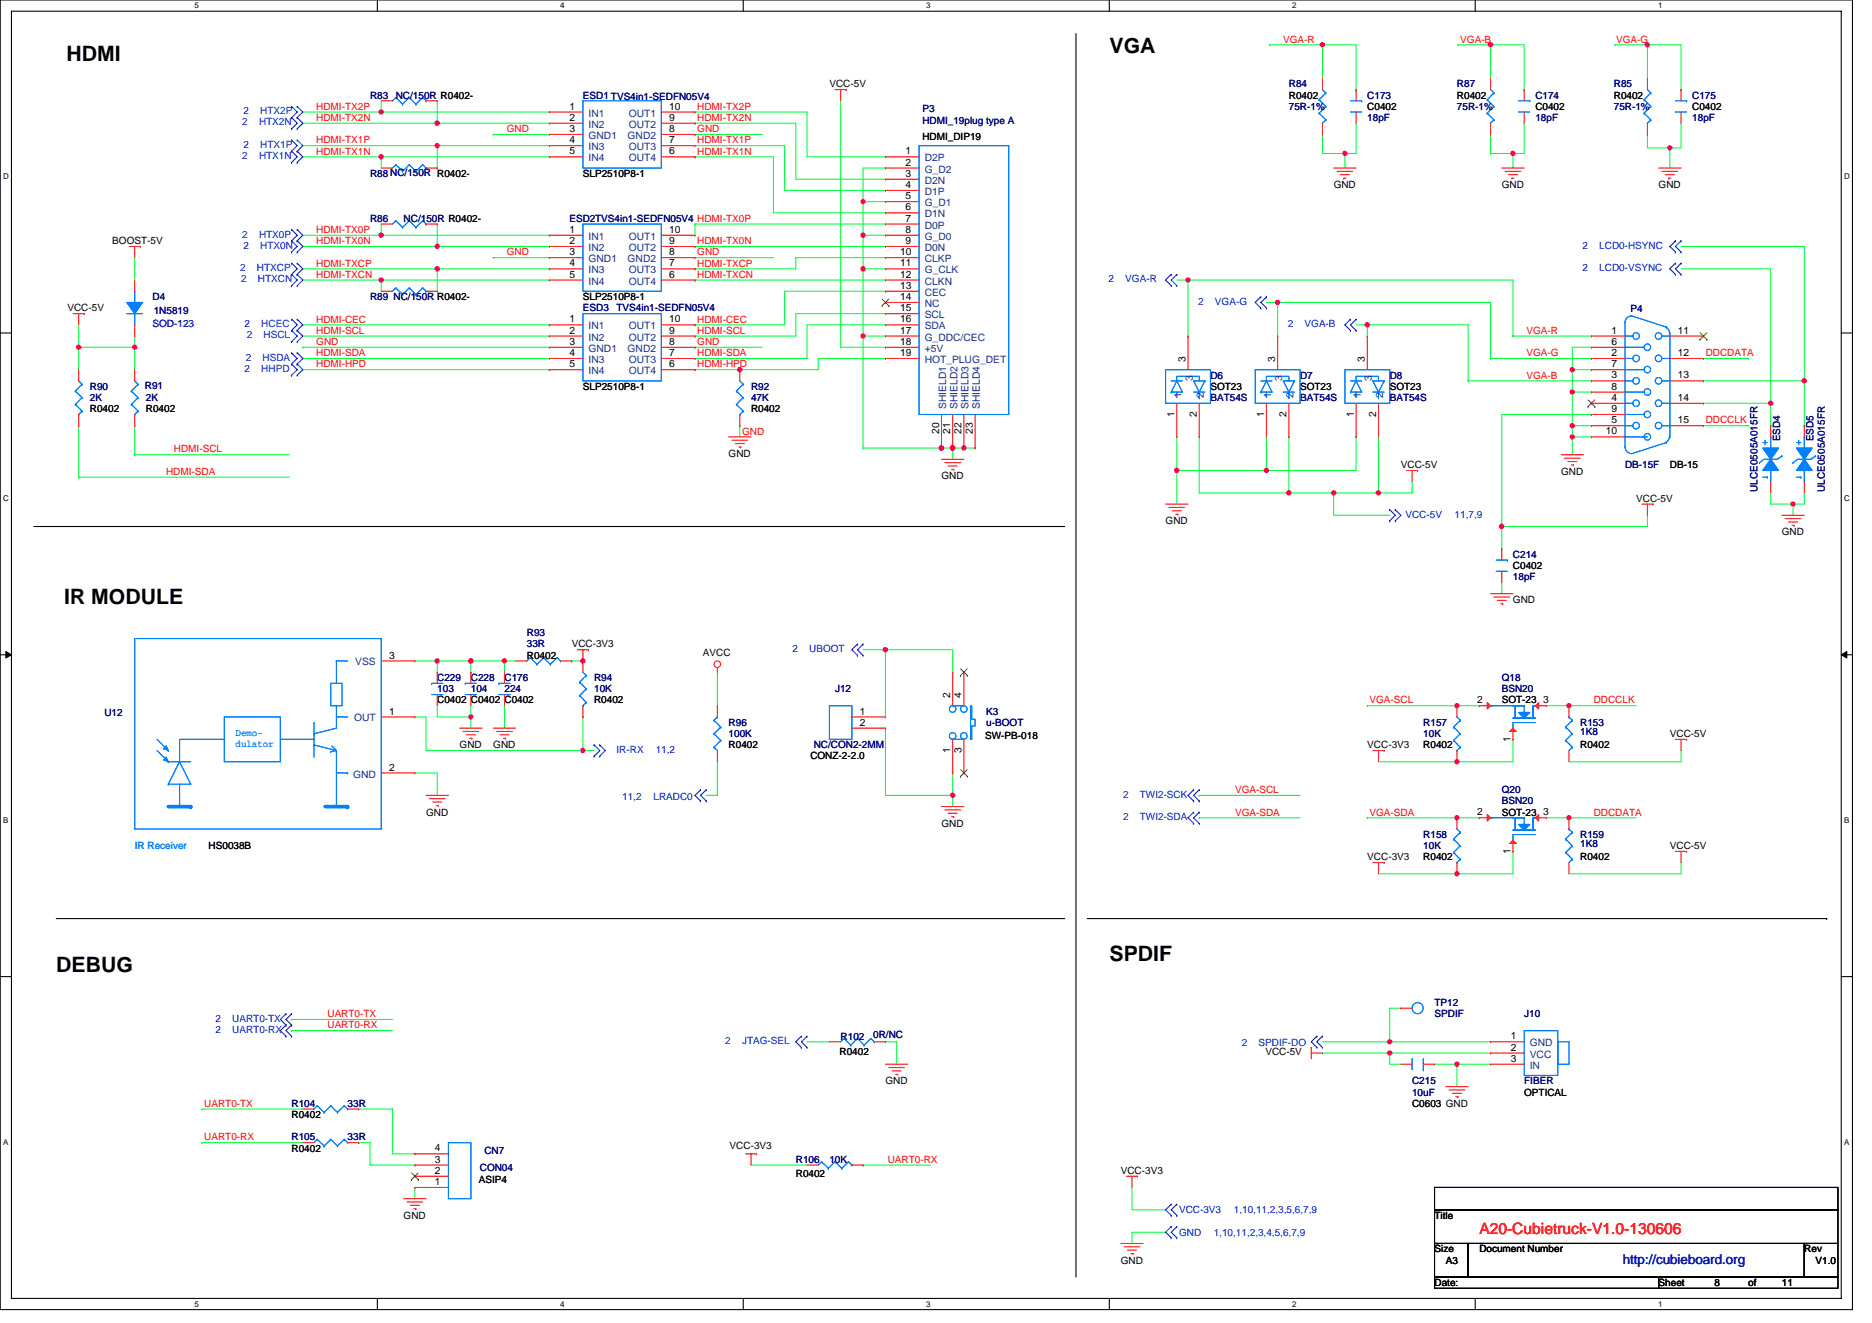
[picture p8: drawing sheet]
<svg xmlns="http://www.w3.org/2000/svg" width="297mm" height="210mm" viewBox="0 0 297 210" stroke-linecap="round" stroke-linejoin="round" font-family="sans-serif">
<defs><g id="words">
<g font-size="3.4">
<text x="10.5" y="9.7">HDMI</text>
<text x="176.1" y="8.4">VGA</text>
<text x="10.2" y="95.9">IR MODULE</text>
<text x="8.9" y="154.2">DEBUG</text>
<text x="176.1" y="152.5">SPDIF</text>
</g>
<text font-size="2.5" fill="#f00" x="234.7" y="195.9">A20-Cubietruck-V1.0-130606</text>
<text font-size="2.1" fill="#00f" x="257.5" y="200.7">http://cubieboard.org</text>
<g font-size="1.6" fill="#f00">
<text x="203.6" y="6.8">VGA-R</text>
<text x="231.7" y="6.8">VGA-B</text>
<text x="256.4" y="6.8">VGA-G</text>
<text x="50.2" y="17.4">HDMI-TX2P</text>
<text x="110.6" y="17.4">HDMI-TX2P</text>
<text x="50.2" y="22.8">HDMI-TX1P</text>
<text x="50.2" y="19.2">HDMI-TX2N</text>
<text x="80.4" y="21">GND</text>
<text x="110.6" y="19.2">HDMI-TX2N</text>
<text x="110.6" y="22.8">HDMI-TX1P</text>
<text x="110.6" y="21">GND</text>
<text x="50.2" y="24.5">HDMI-TX1N</text>
<text x="110.6" y="24.5">HDMI-TX1N</text>
<text x="50.2" y="38.8">HDMI-TX0N</text>
<text x="50.2" y="37">HDMI-TX0P</text>
<text x="80.4" y="40.5">GND</text>
<text x="110.6" y="38.8">HDMI-TX0N</text>
<text x="110.6" y="40.5">GND</text>
<text x="50.2" y="44.1">HDMI-TXCN</text>
<text x="50.2" y="42.3">HDMI-TXCP</text>
<text x="110.6" y="44.1">HDMI-TXCN</text>
<text x="110.6" y="42.3">HDMI-TXCP</text>
<text x="50.2" y="53">HDMI-SCL</text>
<text x="50.2" y="51.2">HDMI-CEC</text>
<text x="110.6" y="53">HDMI-SCL</text>
<text x="110.6" y="51.2">HDMI-CEC</text>
<text x="242.2" y="53">VGA-R</text>
<text x="50.2" y="54.8">GND</text>
<text x="50.2" y="56.5">HDMI-SDA</text>
<text x="50.2" y="58.3">HDMI-HPD</text>
<text x="110.6" y="54.8">GND</text>
<text x="110.6" y="58.3">HDMI-HPD</text>
<text x="110.6" y="56.5">HDMI-SDA</text>
<text x="242.2" y="56.5">VGA-G</text>
<text x="270.7" y="56.5">DDCDATA</text>
<text x="242.2" y="60.1">VGA-B</text>
<text x="27.6" y="71.8">HDMI-SCL</text>
<text x="117.7" y="69">GND</text>
<text x="270.7" y="67.2">DDCCLK</text>
<text x="26.3" y="75.4">HDMI-SDA</text>
<text x="217.3" y="111.7">VGA-SCL</text>
<text x="252.9" y="111.7">DDCCLK</text>
<text x="196" y="125.9">VGA-SCL</text>
<text x="196" y="129.4">VGA-SDA</text>
<text x="217.3" y="129.4">VGA-SDA</text>
<text x="252.9" y="129.4">DDCDATA</text>
<text x="52" y="161.4">UART0-TX</text>
<text x="52" y="163.2">UART0-RX</text>
<text x="32.4" y="175.7">UART0-TX</text>
<text x="32.4" y="181">UART0-RX</text>
<text x="140.9" y="184.6">UART0-RX</text>
</g>
<g font-size="1.6" fill="#000080">
<text x="58.7" y="15.6">R83</text>
<text x="62.8" y="15.6">NC/150R R0402-</text>
<text x="92.5" y="15.6">ESD1 TVS4in1-SEDFN05V4</text>
<text x="146.4" y="17.8">P3</text>
<text x="204.5" y="13.9">R84</text>
<text x="204.5" y="17.4">75R-1%</text>
<text x="217" y="15.6">C173</text>
<text x="231.2" y="13.9">R87</text>
<text x="231.2" y="17.4">75R-1%</text>
<text x="243.6" y="15.6">C174</text>
<text x="256.1" y="13.9">R85</text>
<text x="256.1" y="17.4">75R-1%</text>
<text x="268.5" y="15.6">C175</text>
<text x="146.4" y="19.7">HDMI_19plug type A</text>
<text x="217" y="19.2">18pF</text>
<text x="243.6" y="19.2">18pF</text>
<text x="268.5" y="19.2">18pF</text>
<text x="58.7" y="28.1">R88 NC/150R R0402-</text>
<text x="58.7" y="35.2">R86</text>
<text x="64" y="35.2">NC/150R R0402-</text>
<text x="90.4" y="35.2">ESD2TVS4in1-SEDFN05V4 HDMI-TX0P</text>
<text x="24.2" y="47.6">D4</text>
<text x="58.7" y="47.6">R89 NC/150R R0402-</text>
<text x="24.4" y="49.8">1N5819</text>
<text x="92.5" y="49.4">ESD3</text>
<text x="97.8" y="49.4">TVS4in1-SEDFN05V4</text>
<text x="258.7" y="49.6">P4</text>
<text x="14.3" y="61.9">R90</text>
<text x="14.3" y="63.6">2K</text>
<text x="23" y="61.7">R91</text>
<text x="23.2" y="63.6">2K</text>
<text x="119.2" y="61.9">R92</text>
<text x="119.2" y="63.6">47K</text>
<text x="192.1" y="60.1">D6</text>
<text x="192.1" y="63.6">BAT54S</text>
<text x="206.3" y="60.1">D7</text>
<text x="206.3" y="63.6">BAT54S</text>
<text x="220.5" y="60.1">D8</text>
<text x="220.5" y="63.6">BAT54S</text>
<text x="282.4" y="70.1" transform="rotate(-90 282.4 70.1)">ESD4</text>
<text x="287.8" y="70.1" transform="rotate(-90 287.8 70.1)">ESD5</text>
<text x="257.8" y="74.3">DB-15F</text>
<text x="278.9" y="78.1" transform="rotate(-90 278.9 78.1)">ULCE0505A015FR</text>
<text x="289.6" y="78.1" transform="rotate(-90 289.6 78.1)">ULCE0505A015FR</text>
<text x="240.1" y="88.5">C214</text>
<text x="240.1" y="92.1">18pF</text>
<text x="83.6" y="101">R93</text>
<text x="83.6" y="102.8">33R</text>
<text x="16.6" y="113.6">U12</text>
<text x="69.4" y="108.1">C229</text>
<text x="69.4" y="109.9">103</text>
<text x="74.7" y="108.1">C228</text>
<text x="74.7" y="109.9">104</text>
<text x="80" y="108.1">C176</text>
<text x="80" y="109.9">224</text>
<text x="94.3" y="108.1">R94</text>
<text x="94.3" y="109.9">10K</text>
<text x="132.5" y="109.9">J12</text>
<text x="156.5" y="113.4">K3</text>
<text x="238.3" y="108.1">Q18</text>
<text x="238.3" y="109.9">BSN20</text>
<text x="115.6" y="115.2">R96</text>
<text x="115.6" y="117">100K</text>
<text x="129.1" y="118.8">NC/CON2-2MM</text>
<text x="156.5" y="115.2">u-BOOT</text>
<text x="225.8" y="115.2">R157</text>
<text x="225.8" y="117">10K</text>
<text x="250.7" y="115.2">R153</text>
<text x="250.7" y="116.6">1K8</text>
<text x="238.3" y="125.9">Q20</text>
<text x="238.3" y="127.7">BSN20</text>
<text x="225.8" y="133">R158</text>
<text x="225.8" y="134.8">10K</text>
<text x="250.7" y="133">R159</text>
<text x="250.7" y="134.4">1K8</text>
<text x="227.6" y="159.7">TP12</text>
<text x="227.6" y="161.4">SPDIF</text>
<text x="241.8" y="161.4">J10</text>
<text x="133.4" y="165">R102</text>
<text x="138.6" y="164.8">0R/NC</text>
<text x="224.1" y="172.1">C215</text>
<text x="224.1" y="173.9">10uF</text>
<text x="241.8" y="172.1">FIBER</text>
<text x="46.3" y="175.7">R104</text>
<text x="55.2" y="175.7">33R</text>
<text x="46.3" y="181">R105</text>
<text x="55.2" y="181">33R</text>
<text x="76.1" y="185.8">CON04</text>
<text x="76.9" y="183.1">CN7</text>
<text x="126.3" y="184.6">R106</text>
<text x="131.6" y="184.6">10K</text>
</g>
<g font-size="1.6">
<text x="90.4" y="17.4">1</text>
<text x="106.2" y="17.4">10</text>
<text x="131.6" y="13.9">VCC-5V</text>
<text x="204.5" y="15.6">R0402</text>
<text x="217" y="17.4">C0402</text>
<text x="231.2" y="15.6">R0402</text>
<text x="243.6" y="17.4">C0402</text>
<text x="256.1" y="15.6">R0402</text>
<text x="268.5" y="17.4">C0402</text>
<text x="90.4" y="19.2">2</text>
<text x="90.4" y="22.7">4</text>
<text x="90.4" y="21">3</text>
<text x="106.2" y="21">8</text>
<text x="106.2" y="19.2">9</text>
<text x="106.2" y="22.7">7</text>
<text x="146.4" y="22.2">HDMI_DIP19</text>
<text x="90.4" y="24.5">5</text>
<text x="92.5" y="28.1">SLP2510P8-1</text>
<text x="106.2" y="24.5">6</text>
<text x="143.7" y="24.5">1</text>
<text x="143.7" y="26.3">2</text>
<text x="143.7" y="28.1">3</text>
<text x="143.7" y="29.8">4</text>
<text x="211.6" y="29.9">GND</text>
<text x="238.3" y="29.9">GND</text>
<text x="263.2" y="29.9">GND</text>
<text x="143.7" y="31.6">5</text>
<text x="143.7" y="33.4">6</text>
<text x="143.7" y="35.2">7</text>
<text x="17.8" y="38.8">BOOST-5V</text>
<text x="90.4" y="37">1</text>
<text x="90.4" y="38.7">2</text>
<text x="90.4" y="40.5">3</text>
<text x="106.2" y="40.5">8</text>
<text x="106.2" y="37">10</text>
<text x="106.2" y="38.7">9</text>
<text x="142.8" y="40.5">10</text>
<text x="143.7" y="37">8</text>
<text x="143.7" y="38.7">9</text>
<text x="90.4" y="42.3">4</text>
<text x="90.4" y="44.1">5</text>
<text x="92.5" y="47.6">SLP2510P8-1</text>
<text x="106.2" y="42.3">7</text>
<text x="106.2" y="44.1">6</text>
<text x="142.8" y="42.3">11</text>
<text x="142.8" y="44.1">12</text>
<text x="142.8" y="45.8">13</text>
<text x="142.8" y="47.6">14</text>
<text x="10.7" y="49.4">VCC-5V</text>
<text x="90.4" y="51.2">1</text>
<text x="90.4" y="53">2</text>
<text x="106.2" y="51.2">10</text>
<text x="106.2" y="53">9</text>
<text x="142.8" y="49.4">15</text>
<text x="142.8" y="51.2">16</text>
<text x="142.8" y="53">17</text>
<text x="255.7" y="53">1</text>
<text x="266.2" y="53">11</text>
<text x="90.4" y="56.5">4</text>
<text x="90.4" y="58.3">5</text>
<text x="90.4" y="54.7">3</text>
<text x="106.2" y="54.7">8</text>
<text x="106.2" y="56.5">7</text>
<text x="106.2" y="58.3">6</text>
<text x="142.8" y="54.7">18</text>
<text x="142.8" y="56.5">19</text>
<text x="188.1" y="57.4" transform="rotate(-90 188.1 57.4)">3</text>
<text x="202.3" y="57.4" transform="rotate(-90 202.3 57.4)">3</text>
<text x="216.6" y="57.4" transform="rotate(-90 216.6 57.4)">3</text>
<text x="255.7" y="56.5">2</text>
<text x="255.7" y="54.7">6</text>
<text x="255.7" y="58.3">7</text>
<text x="266.2" y="56.5">12</text>
<text x="14.3" y="65.4">R0402</text>
<text x="23.2" y="65.4">R0402</text>
<text x="92.5" y="61.9">SLP2510P8-1</text>
<text x="119.2" y="65.4">R0402</text>
<text x="192.1" y="61.9">SOT23</text>
<text x="206.3" y="61.9">SOT23</text>
<text x="220.5" y="61.9">SOT23</text>
<text x="255.7" y="60.1">3</text>
<text x="255.7" y="63.6">4</text>
<text x="255.7" y="61.8">8</text>
<text x="255.7" y="65.4">9</text>
<text x="266.2" y="60.1">13</text>
<text x="266.2" y="63.6">14</text>
<text x="149" y="68.9" transform="rotate(-90 149 68.9)">20</text>
<text x="150.8" y="68.9" transform="rotate(-90 150.8 68.9)">21</text>
<text x="152.6" y="68.9" transform="rotate(-90 152.6 68.9)">22</text>
<text x="154.3" y="68.9" transform="rotate(-90 154.3 68.9)">23</text>
<text x="186.3" y="66.2" transform="rotate(-90 186.3 66.2)">1</text>
<text x="189.9" y="66.2" transform="rotate(-90 189.9 66.2)">2</text>
<text x="200.6" y="66.2" transform="rotate(-90 200.6 66.2)">1</text>
<text x="204.1" y="66.2" transform="rotate(-90 204.1 66.2)">2</text>
<text x="214.8" y="66.2" transform="rotate(-90 214.8 66.2)">1</text>
<text x="218.4" y="66.2" transform="rotate(-90 218.4 66.2)">2</text>
<text x="254.8" y="69">10</text>
<text x="255.7" y="67.2">5</text>
<text x="266.2" y="67.2">15</text>
<text x="115.6" y="72.5">GND</text>
<text x="149.4" y="76.1">GND</text>
<text x="222.3" y="74.3">VCC-5V</text>
<text x="247.7" y="75.4">GND</text>
<text x="265" y="74.3">DB-15</text>
<text x="185" y="83.2">GND</text>
<text x="259.6" y="79.7">VCC-5V</text>
<text x="282.7" y="85">GND</text>
<text x="240.1" y="95.7">GND</text>
<text x="240.1" y="90.3">C0402</text>
<text x="61.7" y="104.5">3</text>
<text x="83.6" y="104.5">R0402</text>
<text x="90.7" y="102.8">VCC-3V3</text>
<text x="111.5" y="104.2">AVCC</text>
<text x="61.7" y="113.4">1</text>
<text x="69.4" y="111.7">C0402 C0402 C0402</text>
<text x="94.3" y="111.7">R0402</text>
<text x="136.4" y="113.4">1</text>
<text x="150.8" y="110.8" transform="rotate(-90 150.8 110.8)">2</text>
<text x="152.6" y="110.8" transform="rotate(-90 152.6 110.8)">4</text>
<text x="234.4" y="111.6">2</text>
<text x="238.3" y="111.7">SOT-23</text>
<text x="244.9" y="111.6">3</text>
<text x="72.9" y="118.8">GND</text>
<text x="78.3" y="118.8">GND</text>
<text x="115.6" y="118.8">R0402</text>
<text x="136.4" y="115.2">2</text>
<text x="150.8" y="119.5" transform="rotate(-90 150.8 119.5)">1</text>
<text x="152.6" y="119.5" transform="rotate(-90 152.6 119.5)">3</text>
<text x="156.3" y="117.3">SW-PB-018</text>
<text x="217" y="118.8">VCC-3V3</text>
<text x="225.8" y="118.8">R0402</text>
<text x="239.7" y="117.7" transform="rotate(-90 239.7 117.7)">1</text>
<text x="250.7" y="118.8">R0402</text>
<text x="265" y="117">VCC-5V</text>
<text x="61.7" y="122.3">2</text>
<text x="128.6" y="120.5">CONZ-2-2.0</text>
<text x="67.6" y="129.4">GND</text>
<text x="149.4" y="131.2">GND</text>
<text x="234.4" y="129.4">2</text>
<text x="238.3" y="129.4">SOT-23</text>
<text x="244.9" y="129.4">3</text>
<text x="33.1" y="134.8">HS0038B</text>
<text x="217" y="136.5">VCC-3V3</text>
<text x="225.8" y="136.5">R0402</text>
<text x="239.7" y="135.5" transform="rotate(-90 239.7 135.5)">1</text>
<text x="250.7" y="136.5">R0402</text>
<text x="265" y="134.8">VCC-5V</text>
<text x="133.2" y="167.5">R0402</text>
<text x="200.8" y="167.5">VCC-5V</text>
<text x="239.7" y="165">1</text>
<text x="239.7" y="166.8">2</text>
<text x="140.5" y="172.1">GND</text>
<text x="239.7" y="168.5">3</text>
<text x="241.8" y="173.9">OPTICAL</text>
<text x="46.3" y="177.4">R0402</text>
<text x="224.1" y="175.7">C0603 GND</text>
<text x="46.3" y="182.8">R0402</text>
<text x="69" y="184.5">3</text>
<text x="69" y="182.8">4</text>
<text x="115.8" y="182.4">VCC-3V3</text>
<text x="69" y="188.1">1</text>
<text x="69" y="186.3">2</text>
<text x="76" y="187.7">ASIP4</text>
<text x="126.3" y="186.9">R0402</text>
<text x="177.8" y="186.3">VCC-3V3</text>
<text x="64" y="193.4">GND</text>
<text x="227.6" y="193.4">Title</text>
<text x="177.8" y="200.6">GND</text>
<text x="227.6" y="198.8">Size</text>
<text x="229.4" y="200.6">A3</text>
<text x="234.7" y="198.8">Document Number</text>
<text x="286.3" y="198.8">Rev</text>
<text x="288.1" y="200.6">V1.0</text>
<text x="227.6" y="204.1">Date:</text>
<text x="263.2" y="204.1">Sheet</text>
<text x="272.1" y="204.1">8</text>
<text x="277.4" y="204.1">of</text>
<text x="282.7" y="204.1">11</text>
</g>
<g font-size="1.6" fill="#00f">
<text x="38.4" y="19.9">2</text>
<text x="38.6" y="18.1">2</text>
<text x="38.6" y="23.5">2</text>
<text x="41.1" y="19.9">HTX2N</text>
<text x="41.3" y="18.1">HTX2P</text>
<text x="41.3" y="23.5">HTX1P</text>
<text x="38.4" y="25.3">2</text>
<text x="41.1" y="25.3">HTX1N</text>
<text x="38.4" y="37.7">2</text>
<text x="38.6" y="39.5">2</text>
<text x="41.1" y="37.7">HTX0P</text>
<text x="41.3" y="39.5">HTX0N</text>
<text x="251.1" y="39.5">2</text>
<text x="253.8" y="39.5">LCD0-HSYNC</text>
<text x="38.1" y="43">2</text>
<text x="38.3" y="44.8">2</text>
<text x="40.8" y="43">HTXCP</text>
<text x="40.9" y="44.8">HTXCN</text>
<text x="175.9" y="44.8">2</text>
<text x="178.6" y="44.8">VGA-R</text>
<text x="251.1" y="43">2</text>
<text x="253.8" y="43">LCD0-VSYNC</text>
<text x="24.2" y="51.9">SOD-123</text>
<text x="38.8" y="51.9">2</text>
<text x="39.2" y="53.7">2</text>
<text x="41.5" y="51.9">HCEC</text>
<text x="41.8" y="53.7">HSCL</text>
<text x="190.1" y="48.4">2</text>
<text x="192.8" y="48.4">VGA-G</text>
<text x="204.3" y="51.9">2</text>
<text x="207" y="51.9">VGA-B</text>
<text x="38.8" y="59">2</text>
<text x="39" y="57.3">2</text>
<text x="41.5" y="59">HHPD</text>
<text x="41.7" y="57.3">HSDA</text>
<text x="223" y="82.1">VCC-5V</text>
<text x="230.8" y="82.1">11,7,9</text>
<text x="125.7" y="103.5">2</text>
<text x="128.4" y="103.5">UBOOT</text>
<text x="97.8" y="119.5">IR-RX</text>
<text x="104.1" y="119.5">11,2</text>
<text x="98.7" y="126.9">11,2</text>
<text x="103.7" y="126.9">LRADC0</text>
<text x="178.2" y="130.2">2</text>
<text x="178.2" y="126.6">2</text>
<text x="180.9" y="130.2">TWI2-SDA</text>
<text x="180.9" y="126.6">TWI2-SCK</text>
<text x="34.2" y="163.9">2</text>
<text x="34.2" y="162.2">2</text>
<text x="36.8" y="163.9">UART0-RX</text>
<text x="36.8" y="162.2">UART0-TX</text>
<text x="115.1" y="165.7">2</text>
<text x="117.7" y="165.7">JTAG-SEL</text>
<text x="197" y="166.1">2</text>
<text x="199.7" y="166.1">SPDIF-DO</text>
<text x="187.1" y="196.1">GND</text>
<text x="187.1" y="192.6">VCC-3V3</text>
<text x="192.6" y="196.1">1,10,11,2,3,4,5,6,7,9</text>
<text x="195.8" y="192.6">1,10,11,2,3,5,6,7,9</text>
</g>
<g font-size="1.6" fill="#004080">
<text x="93.4" y="18.5">IN1</text>
<text x="93.4" y="20.3">IN2</text>
<text x="93.4" y="23.8">IN3</text>
<text x="93.4" y="22.1">GND1</text>
<text x="99.6" y="22.1">GND2</text>
<text x="99.8" y="18.5">OUT1</text>
<text x="99.8" y="20.3">OUT2</text>
<text x="99.8" y="23.8">OUT3</text>
<text x="93.4" y="25.6">IN4</text>
<text x="99.8" y="25.6">OUT4</text>
<text x="146.7" y="25.6">D2P</text>
<text x="146.7" y="27.4">G_D2</text>
<text x="146.7" y="29.2">D2N</text>
<text x="146.7" y="30.9">D1P</text>
<text x="146.7" y="32.7">G_D1</text>
<text x="146.7" y="34.5">D1N</text>
<text x="93.4" y="38.1">IN1</text>
<text x="93.4" y="39.8">IN2</text>
<text x="93.4" y="41.6">GND1</text>
<text x="99.6" y="41.6">GND2</text>
<text x="99.8" y="38.1">OUT1</text>
<text x="99.8" y="39.8">OUT2</text>
<text x="146.7" y="36.3">D0P</text>
<text x="146.7" y="38.1">G_D0</text>
<text x="146.7" y="39.8">D0N</text>
<text x="146.7" y="41.6">CLKP</text>
<text x="93.4" y="43.4">IN3</text>
<text x="93.4" y="45.2">IN4</text>
<text x="99.8" y="43.4">OUT3</text>
<text x="99.8" y="45.2">OUT4</text>
<text x="146.7" y="43.4">G_CLK</text>
<text x="146.7" y="45.2">CLKN</text>
<text x="146.7" y="46.9">CEC</text>
<text x="93.4" y="52.3">IN1</text>
<text x="99.8" y="52.3">OUT1</text>
<text x="146.7" y="48.7">NC</text>
<text x="146.7" y="50.5">SCL</text>
<text x="146.7" y="52.3">SDA</text>
<text x="93.4" y="54.1">IN2</text>
<text x="93.4" y="57.6">IN3</text>
<text x="93.4" y="59.4">IN4</text>
<text x="93.4" y="55.8">GND1</text>
<text x="99.6" y="55.8">GND2</text>
<text x="99.8" y="54.1">OUT2</text>
<text x="99.8" y="57.6">OUT3</text>
<text x="99.8" y="59.4">OUT4</text>
<text x="146.7" y="54.1">G_DDC/CEC</text>
<text x="146.7" y="55.8">+5V</text>
<text x="146.7" y="57.6">HOT_PLUG_DET</text>
<text x="150.1" y="64.9" transform="rotate(-90 150.1 64.9)">SHIELD1</text>
<text x="151.9" y="64.9" transform="rotate(-90 151.9 64.9)">SHIELD2</text>
<text x="153.7" y="64.9" transform="rotate(-90 153.7 64.9)">SHIELD3</text>
<text x="155.5" y="64.9" transform="rotate(-90 155.5 64.9)">SHIELD4</text>
<text x="187.5" y="63.1" transform="rotate(-90 187.5 63.1)">1</text>
<text x="189.2" y="60.5" transform="rotate(-90 189.2 60.5)">3</text>
<text x="191" y="63.1" transform="rotate(-90 191 63.1)">2</text>
<text x="201.7" y="63.1" transform="rotate(-90 201.7 63.1)">1</text>
<text x="203.5" y="60.5" transform="rotate(-90 203.5 60.5)">3</text>
<text x="205.2" y="63.1" transform="rotate(-90 205.2 63.1)">2</text>
<text x="215.9" y="63.1" transform="rotate(-90 215.9 63.1)">1</text>
<text x="217.7" y="60.5" transform="rotate(-90 217.7 60.5)">3</text>
<text x="219.5" y="63.1" transform="rotate(-90 219.5 63.1)">2</text>
<text x="56.4" y="105.6">VSS</text>
<text x="56.2" y="114.5">OUT</text>
<text x="56" y="123.4">GND</text>
<text x="242.7" y="166.1">GND</text>
<text x="242.7" y="167.9">VCC</text>
<text x="242.7" y="169.6">IN</text>
</g>
<g font-size="1.6" fill="#0080ff">
<text x="37.4" y="116.8">Demo-</text>
<text x="37.4" y="118.6">dulator</text>
<text x="21.4" y="134.8">IR Receiver</text>
</g>
<g font-size="1.3">
<text x="30.8" y="1.3">5</text>
<text x="88.9" y="1.3">4</text>
<text x="147" y="1.3">3</text>
<text x="205" y="1.3">2</text>
<text x="263.1" y="1.3">1</text>
<text x=".5" y="28.4">D</text>
<text x="292.6" y="28.4">D</text>
<text x=".5" y="79.5">C</text>
<text x="292.6" y="79.5">C</text>
<text x=".5" y="130.6">B</text>
<text x="292.6" y="130.6">B</text>
<text x=".5" y="181.7">A</text>
<text x="292.6" y="181.7">A</text>
<text x="30.8" y="207.4">5</text>
<text x="88.9" y="207.4">4</text>
<text x="147" y="207.4">3</text>
<text x="205" y="207.4">2</text>
<text x="263.1" y="207.4">1</text>
</g>
</g></defs>
<path d="M0 0h293.9v207.9h-293.9zM1.8 1.8h290.4v204.3h-290.4z" fill="none" stroke="#000" stroke-width=".17"/>
<g fill="#fff">
<path d="M30.8 .2h.7v1.4h-.7z"/>
<path d="M30.8 206.3h.7v1.4h-.7z"/>
</g>
<path d="M59.9 0v1.8M59.9 206.1v1.8" fill="none" stroke="#000" stroke-width=".17"/>
<g fill="#fff">
<path d="M88.9 .2h.7v1.4h-.7z"/>
<path d="M88.9 206.3h.7v1.4h-.7z"/>
</g>
<path d="M117.9 0v1.8M117.9 206.1v1.8" fill="none" stroke="#000" stroke-width=".17"/>
<g fill="#fff">
<path d="M147 .2h.7v1.4h-.7z"/>
<path d="M147 206.3h.7v1.4h-.7z"/>
</g>
<path d="M176 0v1.8M176 206.1v1.8" fill="none" stroke="#000" stroke-width=".17"/>
<g fill="#fff">
<path d="M205 .2h.7v1.4h-.7z"/>
<path d="M205 206.3h.7v1.4h-.7z"/>
</g>
<path d="M234.1 0v1.8M234.1 206.1v1.8" fill="none" stroke="#000" stroke-width=".17"/>
<g fill="#fff">
<path d="M263.1 .2h.7v1.4h-.7z"/>
<path d="M263.1 206.3h.7v1.4h-.7z"/>
<path d="M.5 27.3h.9v1.4h-.9z"/>
<path d="M292.6 27.3h.9v1.4h-.9z"/>
<path d="M.5 78.4h.9v1.4h-.9z"/>
<path d="M292.6 78.4h.9v1.4h-.9z"/>
</g>
<path d="M0 52.9h1.8M292.2 52.9h1.7" fill="none" stroke="#000" stroke-width=".17"/>
<g fill="#fff">
<path d="M.5 129.5h.8v1.4h-.8z"/>
<path d="M292.6 129.5h.9v1.4h-.9z"/>
</g>
<path d="M0 103.9h1.8M292.2 103.9h1.7" fill="none" stroke="#000" stroke-width=".17"/>
<path d="M.9 103.4l.9 .5-.9 .5zM292.2 103.9l.8-.5v1z" fill="#000" stroke="#000" stroke-width=".16"/>
<g fill="#fff">
<path d="M.5 180.5h.8v1.4h-.8z"/>
<path d="M292.6 180.5h.9v1.4h-.9z"/>
</g>
<g fill="none" stroke="#000" stroke-width=".17">
<path d="M170.7 5.3v197.4M5.4 83.6h163.5M0 155h1.8M8.9 145.8h160M172.5 145.8h117.4M289.9 145.8h.1M292.2 155h1.7M227.6 188.5h64v3.5h-64zM227.6 192h64v5.4h-64zM227.6 197.4h5.4v5.3h-5.4zM233 197.4h53.3v5.3h-53.3zM286.3 197.4h5.3v5.3h-5.3z"/>
<path d="M227.6 202.7h35.6v1.8h-35.6zM263.2 202.7h28.4v1.8h-28.4z"/>
</g>
<g fill="none" stroke="#00ff40" stroke-width=".17">
<path d="M48 19.6h.1M48 17.8h.1M48 17.8h39.2M48 19.6h39.2M60.5 17.8h.1M60.5 16v1.8M69.4 19.6h.1M69.4 16v3.6M110.3 17.8h.1M110.3 19.6h.1M110.3 17.8h17.8v7.1h12.4M110.3 19.6h16v8.8h14.2"/>
<path d="M133.4 16v39.1h7.1M201.5 7.1h.1M201.5 7.1h13.7v7.1M209.8 7.1v5.3M209.8 7.1h.1M215.2 19.6v4.8h-1.8M231.3 7.1h5.2v5.3M231.3 7.1h.1M236.5 7.1h5.3v7.1M236.5 7.1h.1M241.8 19.6v4.8h-1.7M256.2 7.1h5.2v5.3"/>
<path d="M256.2 7.1h.1M261.4 7.1h.1M261.4 7.1h5.3v7.1M266.7 19.6v3.9h-1.7M48 39.1h.1M48 37.3h.1M48 23.1h.1M48 24.9h.1M48 23.1h21.4M48 24.9h39.2M48 39.1h39.2M48 37.3h39.2"/>
<path d="M60.5 24.9h.1M60.5 37.3h.1M60.5 35.6v1.7M60.5 24.9v1.8M69.4 23.1h17.8M69.4 39.1h.1M69.4 35.6v3.5M69.4 23.1h.1M69.4 23.1v3.6M78.3 21.3h.1M78.3 21.3h8.9M110.3 23.1h.1"/>
<path d="M110.3 24.9h.1M110.3 39.1h.1M110.3 35.6h.1M110.3 35.6v1.7M110.3 23.1h14.2v7.1h16M110.3 24.9h12.4v8.9h17.8M110.3 21.3h.1M110.3 39.1h30.2M110.3 21.3h10.6M110.3 35.6h30.2M136.9 32h.1M136.9 32h3.6"/>
<path d="M136.9 37.3h.1M136.9 37.3h3.6M136.9 32v39.1M140.5 26.7h-3.6v5.3M209.8 21.3v3.1h3.6M213.4 24.4h.1M213.4 24.4v2.3M236.5 21.3v3.1M236.5 24.4h.1M236.5 24.4h3.6M240.1 24.4v2.3M261.4 21.3v2.2h3.6"/>
<path d="M265 23.5h.1M265 23.5v3.2M266.7 39.1h19.6v21.4M12.5 55.1h.1M12.5 51.6v3.5h8.9v3.6M12.5 55.1v3.6M21.4 40.9v3.5M21.4 55.1h.1M21.4 53.3v1.8M48 55.1h.1M48 56.9h.1M48 53.3h.1"/>
<path d="M48 51.6h.1M48 44.4h.1M48 42.7h.1M48 58.7h.1M48 55.1h39.2M48 44.4h39.2M48 56.9h39.2M48 42.7h39.2M48 53.3h39.2M48 58.7h39.2M48 51.6h39.2M60.5 44.4h.1"/>
<path d="M60.5 44.4v1.8M69.4 42.7h.1M69.4 42.7v3.5M78.3 40.9h.1M78.3 40.9h8.9M110.3 55.1h.1M110.3 53.3h.1M110.3 44.4h.1M110.3 58.7h.1M110.3 51.6h.1M110.3 42.7h.1M110.3 56.9h.1"/>
<path d="M110.3 40.9h.1M110.3 55.1h10.6M110.3 44.4h30.2M110.3 40.9h12.4M136.9 53.3h.1M136.9 42.7h3.6M136.9 53.3h3.6M136.9 42.7h.1M140.5 49.8h-14.2v3.5h-16M140.5 51.6h-12.4v5.3h-17.8M140.5 56.9h-10.7v1.8h-19.5M140.5 46.2h-16v5.4h-14.2"/>
<path d="M140.5 40.9h-14.2v1.8h-16M186.7 44.4h1.8M188.5 44.4v8.9M188.5 44.4h.1M188.5 44.4h51.6v8.9M201 48h1.7M202.7 48v5.3M202.7 48h.1M202.7 48h33.8v8.9M215.2 51.6h1.8M217 51.6v1.7M217 51.6h.1"/>
<path d="M217 51.6h16v8.9M236.5 56.9h.1M236.5 56.9h16M240.1 53.3h.1M240.1 53.3h12.4M249.5 58.7h3M249.5 58.7h.1M249.5 58.7v10.6M252.5 55.1h-3v3.6M266.7 42.7h14.3v21.3M270.3 56.9h7.1M277.4 56.9h.1"/>
<path d="M12.5 67.6v8.1M12.5 75.7h.1M12.5 75.7h33.4M21.4 67.6v4.6M21.4 72.2h.1M21.4 72.2h24.5M117.4 67.6h.1M117.4 67.6v1.7M136.9 71.1h.1M136.9 71.1h17.8M149.4 71.1h.1M151.2 71.1h.1"/>
<path d="M151.2 71.1v1.8M152.9 71.1h.1M186.7 69.3v5.4M186.7 74.7h.1M186.7 74.7v5.3M186.7 74.7h14.3M190.3 69.3v8.9h14.2M201 69.3v5.4M204.5 69.3v8.9M204.5 78.2h.1M204.5 78.2h7.1M211.6 78.2h7.1"/>
<path d="M211.6 78.2v3.6h8.9M211.6 78.2h.1M215.2 69.3v5.4h-14.2M218.7 69.3v8.9M218.7 78.2h.1M224.1 76.5v1.7h-5.4M233 60.5h.1M233 60.5h19.5M249.5 69.3h.1M249.5 62.2h3M249.5 62.2h.1M249.5 67.6h3"/>
<path d="M249.5 67.6h.1M249.5 69.3v2.9M249.5 69.3h3M252.5 65.8h-14.2v17.8M270.3 60.5h16M270.3 64h10.7M270.3 67.6h7.1M277.4 67.6h.1M281 64h.1M281 78.2v1.8h3.5M281 64v3.6M286.3 60.5v7.1"/>
<path d="M286.3 78.2v1.8h-1.8M286.3 60.5h.1M238.3 83.6h.1M238.3 83.6v3.5M238.3 92.5v1.7M261.4 81.8v1.8h-23.1M284.5 80v1.8M284.5 80h.1M65.8 113.8h1.8v5.3h24.9M65.8 104.9h3.6M69.4 104.9h.1M69.4 112v1.8h5.3v-1.8"/>
<path d="M69.4 104.9v1.8M69.4 104.9h5.3M74.7 104.9h.1M74.7 104.9h5.3M74.7 113.8h.1M74.7 104.9v1.8M74.7 113.8v1.8M80 104.9h.1M80 104.9h1.8M80 112v3.6M80 104.9v1.8M90.7 104.9h.1"/>
<path d="M90.7 104.9h1.8M92.5 119.1h.1M92.5 113.8v5.3M92.5 119.1h1.8M113.8 106.7v5.3M136.9 103.1h3.6M140.5 103.1h10.7v3.6M140.5 103.1h.1M140.5 115.6v10.6h10.7M140.5 103.1v10.7M217 112h.1M217 112h17.7"/>
<path d="M231.2 112h.1M240.1 117.3v3.6h-8.9M245.4 112h3.6M249 112h.1M249 112h10.6M266.7 119.1v1.8h-17.7M65.8 122.7h3.6v3.5M113.8 120.9v5.3h-1.7M151.2 126.2v1.8M151.2 126.2h.1M151.2 122.7v3.5M190.3 129.8h.1"/>
<path d="M190.3 126.2h.1M190.3 129.8h16M190.3 126.2h16M217 129.8h.1M217 129.8h17.7M218.7 120.9h12.5M218.7 138.7h12.5M231.2 120.9h.1M231.2 129.8h.1M231.2 138.7h.1M240.1 135.1v3.6h-8.9M245.4 129.8h3.6"/>
<path d="M249 129.8h.1M249 129.8h10.6M266.7 136.9v1.8h-17.7M32 176h.1M32 176h16M46.3 163.6h.1M46.3 161.8h.1M46.3 163.6h16M46.3 161.8h16M56.9 176h5.4v7.1h3.5M128.1 165.4h3.5M140.5 165.4h1.8v3.5"/>
<path d="M209.8 165.4h10.7M209.8 167.1h.1M209.8 167.1h26.7M220.5 167.1v1.8h1.8M220.5 167.1h.1M220.5 165.4h.1M220.5 165.4h16M222.3 160h-1.8v5.4M227.6 168.9h3.6M231.2 168.9h.1M231.2 168.9h5.3M231.2 168.9v3.6"/>
<path d="M32 181.4h.1M32 181.4h16M56.9 181.4h1.8v3.5h7.1M65.8 188.5v1.7M119.2 184.9h8.9M136.9 184.9h.1M136.9 184.9h10.7M179.6 188.5v3.5h5.4M185 195.6h-5.4v1.8"/>
</g>
<g fill="#f0f" stroke="#f0f" stroke-width=".17">
<circle cx="12.5" cy="55.1" r=".35"/>
<circle cx="60.5" cy="44.4" r=".35"/>
<circle cx="152.9" cy="71.1" r=".35"/>
<circle cx="69.4" cy="42.7" r=".35"/>
<circle cx="60.5" cy="24.9" r=".35"/>
<circle cx="69.4" cy="19.5" r=".35"/>
<circle cx="60.5" cy="17.8" r=".35"/>
<circle cx="69.4" cy="39.1" r=".35"/>
<circle cx="60.5" cy="37.3" r=".35"/>
<circle cx="136.9" cy="32" r=".35"/>
<circle cx="136.9" cy="37.3" r=".35"/>
<circle cx="117.4" cy="58.7" r=".35"/>
<circle cx="136.9" cy="53.3" r=".35"/>
<circle cx="151.2" cy="71.1" r=".35"/>
<circle cx="149.4" cy="71.1" r=".35"/>
<circle cx="69.4" cy="23.1" r=".35"/>
<circle cx="136.9" cy="42.7" r=".35"/>
<circle cx="92.5" cy="119.1" r=".35"/>
<circle cx="264.9" cy="23.5" r=".35"/>
<circle cx="209.8" cy="7.1" r=".35"/>
<circle cx="213.4" cy="24.3" r=".35"/>
<circle cx="261.4" cy="7.1" r=".35"/>
<circle cx="236.5" cy="7.1" r=".35"/>
<circle cx="240.1" cy="24.3" r=".35"/>
<circle cx="249.5" cy="69.3" r=".35"/>
<circle cx="249.5" cy="58.7" r=".35"/>
<circle cx="249.5" cy="62.2" r=".35"/>
<circle cx="249.5" cy="67.6" r=".35"/>
<circle cx="216.9" cy="51.5" r=".35"/>
<circle cx="281" cy="64" r=".35"/>
<circle cx="218.7" cy="78.2" r=".35"/>
<circle cx="188.5" cy="44.4" r=".35"/>
<circle cx="200.9" cy="74.7" r=".35"/>
<circle cx="186.7" cy="74.7" r=".35"/>
<circle cx="202.7" cy="48" r=".35"/>
<circle cx="284.5" cy="80" r=".35"/>
<circle cx="286.3" cy="60.4" r=".35"/>
<circle cx="211.6" cy="78.2" r=".35"/>
<circle cx="204.5" cy="78.2" r=".35"/>
<circle cx="238.3" cy="83.6" r=".35"/>
<circle cx="231.2" cy="120.9" r=".35"/>
<circle cx="231.2" cy="112" r=".35"/>
<circle cx="248.9" cy="112" r=".35"/>
<circle cx="231.2" cy="129.8" r=".35"/>
<circle cx="248.9" cy="129.8" r=".35"/>
<circle cx="231.2" cy="138.7" r=".35"/>
<circle cx="220.5" cy="167.1" r=".35"/>
<circle cx="231.2" cy="168.9" r=".35"/>
<circle cx="220.5" cy="165.3" r=".35"/>
<circle cx="92.5" cy="104.9" r=".35"/>
<circle cx="80" cy="104.9" r=".35"/>
<circle cx="74.7" cy="104.9" r=".35"/>
<circle cx="69.4" cy="104.9" r=".35"/>
<circle cx="74.7" cy="113.8" r=".35"/>
<circle cx="140.5" cy="103.1" r=".35"/>
<circle cx="151.2" cy="126.2" r=".35"/>
<circle cx="21.4" cy="55.1" r=".35"/>
</g>
<g fill="none" stroke="#f00" stroke-width=".17">
<path d="M60.5 16h1.8M67.6 16h1.8M69.4 16h.1M87.2 17.8h.1M87.2 19.6h.1M87.2 17.8h5.3M87.2 19.6h5.3M104.9 17.8h5.4M104.9 19.6h5.4M110.3 17.8h.1M110.3 19.6h.1M132.5 14.2h1.8"/>
<path d="M133.4 14.2v1.8M134.3 14.2h.1M209.8 12.4v1.8M209.8 19.6v1.7M215.2 17.8v1.8M215.2 14.2h.1M215.2 14.2v1.8M236.5 12.4v1.8M236.5 19.6v1.7M241.8 17.8v1.8M241.8 14.2h.1M241.8 14.2v1.8"/>
<path d="M261.4 12.4v1.8M261.4 19.6v1.7M266.7 17.8v1.8M266.7 14.2h.1M266.7 14.2v1.8M20.5 39.1h1.8M21.4 39.1v1.8M22.3 39.1h.1M60.5 26.7h1.8M60.5 35.6h1.8M67.6 26.7h1.8M67.6 35.6h1.8"/>
<path d="M69.4 26.7h.1M69.4 35.6h.1M87.2 23.1h.1M87.2 24.9h.1M87.2 21.3h.1M87.2 37.3h.1M87.2 39.1h.1M87.2 39.1h5.3M87.2 23.1h5.3M87.2 24.9h5.3M87.2 21.3h5.3M87.2 37.3h5.3"/>
<path d="M104.9 39.1h5.4M104.9 23.1h5.4M104.9 24.9h5.4M104.9 21.3h5.4M104.9 37.3h5.4M110.3 21.3h.1M110.3 23.1h.1M110.3 24.9h.1M110.3 37.3h.1M110.3 39.1h.1M140.5 24.9h.1M140.5 26.7h.1"/>
<path d="M140.5 28.4h.1M140.5 30.2h.1M140.5 32h.1M140.5 33.8h.1M140.5 35.6h.1M140.5 37.3h.1M140.5 39.1h.1M140.5 39.1h5.3M140.5 26.7h5.3M140.5 24.9h5.3M140.5 28.4h5.3M140.5 30.2h5.3"/>
<path d="M140.5 32h5.3M140.5 33.8h5.3M140.5 35.6h5.3M140.5 37.3h5.3M209.8 21.3h.1M211.6 26.7h3.6M212.1 27.2h2.5M212.7 27.7h1.4M213.2 28.3h.1M213.2 28.3h.4M236.5 21.3h.1M238.3 26.7h3.5"/>
<path d="M238.8 27.2h2.5M239.3 27.7h1.5M239.9 28.3h.1M239.9 28.3h.3M261.4 21.3h.1M263.2 26.7h3.5M263.7 27.2h2.5M264.2 27.7h1.5M264.8 28.3h.1M264.8 28.3h.3M11.6 49.8h1.8M12.5 49.8v1.8"/>
<path d="M12.5 58.7v1.8M13.4 49.8h.1M21.4 44.4v1.8M21.4 53.3h.1M21.4 58.7v1.8M21.4 51.6v1.7M60.5 46.2h1.8M67.6 46.2h1.8M69.4 46.2h.1M87.2 51.6h.1M87.2 53.3h.1M87.2 56.9h.1"/>
<path d="M87.2 58.7h.1M87.2 55.1h.1M87.2 42.7h.1M87.2 44.4h.1M87.2 40.9h.1M87.2 40.9h5.3M87.2 42.7h5.3M87.2 44.4h5.3M87.2 51.6h5.3M87.2 53.3h5.3M87.2 55.1h5.3M87.2 56.9h5.3"/>
<path d="M87.2 58.7h5.3M104.9 40.9h5.4M104.9 42.7h5.4M104.9 44.4h5.4M104.9 51.6h5.4M104.9 53.3h5.4M104.9 55.1h5.4M104.9 56.9h5.4M104.9 58.7h5.4M110.3 51.6h.1M110.3 53.3h.1M110.3 55.1h.1"/>
<path d="M110.3 56.9h.1M110.3 58.7h.1M110.3 40.9h.1M110.3 42.7h.1M110.3 44.4h.1M117.4 58.7v1.8M140.5 40.9h.1M140.5 42.7h.1M140.5 44.4h.1M140.5 46.2h.1M140.5 48h.1M140.5 49.8h.1"/>
<path d="M140.5 51.6h.1M140.5 53.3h.1M140.5 55.1h.1M140.5 56.9h.1M140.5 49.8h5.3M140.5 46.2h5.3M140.5 40.9h5.3M140.5 42.7h5.3M140.5 44.4h5.3M140.5 48h5.3M140.5 51.6h5.3M140.5 53.3h5.3"/>
<path d="M140.5 55.1h5.3M140.5 56.9h5.3M188.5 53.3h.1M188.5 53.3v5.4M202.7 53.3h.1M202.7 53.3v5.4M217 53.3h.1M217 53.3v5.4M252.5 53.3h.1M252.5 56.9h.1M252.5 55.1h.1M252.5 58.7h.1"/>
<path d="M252.5 53.3h5.3M252.5 55.1h5.3M252.5 56.9h5.3M252.5 58.7h5.3M265 53.3h5.3M265 56.9h5.3M270.3 53.3h.1M270.3 56.9h.1M12.5 67.6h.1M12.5 65.8v1.8M21.4 67.6h.1M21.4 65.8v1.8"/>
<path d="M115.6 69.3h3.6M116.1 69.9h2.5M116.7 70.4h1.4M117.2 71h.4M117.4 67.6h.1M117.4 65.8v1.8M117.6 71h.1M149.4 72.9h3.5M149.4 71.1h.1M149.4 65.8v5.3M149.9 73.4h2.5M150.4 74h1.5"/>
<path d="M151 74.5h.3M151.2 71.1h.1M151.2 65.8v5.3M151.3 74.5h.1M152.9 71.1h.1M152.9 65.8v5.3M154.7 71.1h.1M154.7 65.8v5.3M186.7 69.3h.1M186.7 64v5.3M190.3 69.3h.1M190.3 64v5.3"/>
<path d="M201 69.3h.1M201 64v5.3M204.5 69.3h.1M204.5 64v5.3M215.2 69.3h.1M215.2 64v5.3M218.7 69.3h.1M218.7 64v5.3M223.2 74.7h1.8M224.1 74.7v1.8M225 74.7h.1M247.7 72.2h3.6"/>
<path d="M248.2 72.7h2.5M248.8 73.3h1.4M249.3 73.8h.4M249.7 73.8h.1M252.5 60.5h.1M252.5 64h.1M252.5 67.6h.1M252.5 62.2h.1M252.5 65.8h.1M252.5 69.3h.1M252.5 60.5h5.3M252.5 64h5.3"/>
<path d="M252.5 67.6h5.3M252.5 62.2h5.3M252.5 65.8h5.3M252.5 69.3h5.3M265 60.5h5.3M265 64h5.3M265 67.6h5.3M270.3 60.5h.1M270.3 64h.1M270.3 67.6h.1M281 76.5v1.7M281 67.6h.1"/>
<path d="M281 67.6v1.7M286.3 76.5v1.7M286.3 67.6h.1M286.3 67.6v1.7M185 80h3.5M185.5 80.5h2.5M186 81.1h1.4M186.6 81.6h.3M186.9 81.6h.1M236.5 94.2h3.6M237 94.8h2.5M237.6 95.3h1.4"/>
<path d="M238.1 95.8h.4M238.3 90.7v1.8M238.3 87.1h.1M238.3 87.1v1.8M238.5 95.8h.1M260.5 80h1.8M261.4 80v1.8M262.3 80h.1M282.7 81.8h3.6M283.3 82.3h2.5M283.8 82.8h1.4M284.3 83.4h.4"/>
<path d="M284.7 83.4h.1M60.5 104.9h5.3M60.5 113.8h5.3M65.8 104.9h.1M65.8 113.8h.1M69.4 110.2v1.8M69.4 106.7h.1M69.4 106.7v1.8M72.9 115.6h3.6M73.5 116.1h2.5M74 116.6h1.4M74.5 117.2h.4"/>
<path d="M74.7 110.2v1.8M74.7 106.7h.1M74.7 106.7v1.8M74.9 117.2h.1M78.3 115.6h3.5M78.8 116.1h2.5M79.3 116.6h1.5M79.9 117.2h.3M80 110.2v1.8M80 106.7h.1M80 106.7v1.8M80.2 117.2h.1"/>
<path d="M81.8 104.9h1.8M88.9 104.9h1.8M90.7 104.9h.1M91.6 103.1h1.8M92.5 103.1v3.6M92.5 113.8h.1M92.5 112v1.8M93.4 103.1h.1M113.8 106v.7M113.8 119.1v1.8M113.8 112h.1M113.8 112v1.8"/>
<path d="M135.2 113.8h5.3M135.2 115.6h5.3M140.5 113.8h.1M140.5 115.6h.1M151.2 106.7h.1M151.2 106.7v5.3M151.2 117.3v5.4M152.9 106.7h.1M152.9 106.7v5.3M152.9 117.3v5.4M217.8 119.1h1.8M218.7 119.1v1.8"/>
<path d="M219.6 119.1h.1M231.2 112v1.8M231.2 119.1v1.8M234.7 112h.1M234.7 112h1.8M240.1 117.3h.1M240.1 115.6v1.7M243.6 112h1.8M245.4 112h.1M249 119.1v1.8M249 112h.1M249 112v1.8"/>
<path d="M265.9 117.3h1.7M266.7 117.3v1.8M267.6 117.3h.1M60.5 122.7h5.3M65.8 122.7h.1M67.6 126.2h3.6M68.1 126.8h2.5M68.7 127.3h1.4M69.2 127.8h.4M69.6 127.8h.1M149.4 128h3.5M149.9 128.5h2.5"/>
<path d="M150.4 129.1h1.5M151 129.6h.3M151.2 122.7h.1M151.3 129.6h.1M152.9 122.7h.1M217.8 136.9h1.8M218.7 136.9v1.8M219.6 136.9h.1M231.2 129.8v1.8M231.2 138.7h.1M231.2 120.9h.1M231.2 136.9v1.8"/>
<path d="M234.7 129.8h.1M234.7 129.8h1.8M240.1 135.1h.1M240.1 133.3v1.8M243.6 129.8h1.8M245.4 129.8h.1M249 136.9v1.8M249 129.8h.1M249 129.8v1.8M265.9 135.1h1.7M266.7 135.1v1.8M267.6 135.1h.1"/>
<path d="M48 176h1.8M55.2 176h1.7M56.9 176h.1M131.6 165.4h1.8M138.7 165.4h1.8M140.5 168.9h3.6M140.5 165.4h.1M141 169.4h2.5M141.6 170h1.4M142.1 170.5h.3M142.4 170.5h.1M208.1 167.1h1.7"/>
<path d="M208.1 166.2h.1M208.1 166.2v1.8M222.3 168.9h1.8M222.3 160h.1M222.3 160h1.8M225.8 168.9h1.8M227.6 168.9h.1M229.4 172.5h3.6M229.9 173h2.5M230.5 173.5h1.4M231 174.1h.3M231.3 174.1h.1"/>
<path d="M236.5 165.4h.1M236.5 167.1h.1M236.5 168.9h.1M236.5 168.9h5.3M236.5 165.4h5.3M236.5 167.1h5.3M48 181.4h1.8M55.2 181.4h1.7M56.9 181.4h.1M64 190.2h3.6M64.6 190.8h2.5M65.1 191.3h1.4"/>
<path d="M65.7 191.9h.3M65.8 188.5h.1M65.8 186.7h.1M65.8 184.9h.1M65.8 183.1h.1M65.8 183.1h5.4M65.8 186.7h5.4M65.8 184.9h5.4M65.8 188.5h5.4M66 191.9h.1M118.3 183.1h1.8M119.2 183.1v1.8"/>
<path d="M120.1 183.1h.1M128.1 184.9h1.7M135.2 184.9h1.7M136.9 184.9h.1M177.8 197.4h3.6M178.4 197.9h2.5M178.7 186.7h1.8M178.9 198.4h1.4M179.4 199h.4M179.6 186.7v1.8M179.8 199h.1M180.5 186.7h.1"/>
<circle cx="113.8" cy="105.4" r=".52"/>
</g>
<g fill="none" stroke="#00f" stroke-width=".17">
<path d="M46.3 16.9h.1M46.3 18.7h.1M46.3 16.9l.9 .9-.9 .9M46.3 18.7l.9 .9-.9 .8M47.2 18.7h.1M47.2 16.9h.1M47.2 16.9l.8 .9-.8 .9M47.2 18.7l.8 .9-.8 .8M46.3 20.4h.1M46.3 22.2h.1M46.3 24h.1M46.3 25.8h.1"/>
<path d="M46.3 36.4h.1M46.3 38.2h.1M46.3 22.2l.9 .9-.9 .9M46.3 24l.9 .9-.9 .9M46.3 36.4l.9 .9-.9 .9M46.3 38.2l.9 .9-.9 .9M47.2 20.4h.1M47.2 24h.1M47.2 22.2h.1M47.2 25.8h.1M47.2 38.2h.1M47.2 36.4h.1"/>
<path d="M47.2 22.2l.8 .9-.8 .9M47.2 24l.8 .9-.8 .9M47.2 36.4l.8 .9-.8 .9M47.2 38.2l.8 .9-.8 .9M265.9 38.2h.1M265.9 38.2l-.9 .9 .9 .9M266.7 38.2h.1M266.7 38.2l-.8 .9 .8 .9M46.3 40h.1M46.3 41.8h.1M46.3 43.6h.1M46.3 45.3h.1"/>
<path d="M46.3 52.5h.1M46.3 54.2h.1M46.3 56h.1M46.3 57.8h.1M46.3 59.6h.1M46.3 50.7h.1M46.3 41.8l.9 .9-.9 .9M46.3 43.6l.9 .8-.9 .9M46.3 52.5l.9 .8-.9 .9M46.3 56l.9 .9-.9 .9M46.3 57.8l.9 .9-.9 .9M46.3 50.7l.9 .9-.9 .9"/>
<path d="M47.2 40h.1M47.2 43.6h.1M47.2 41.8h.1M47.2 45.3h.1M47.2 54.2h.1M47.2 52.5h.1M47.2 57.8h.1M47.2 56h.1M47.2 59.6h.1M47.2 50.7h.1M47.2 41.8l.8 .9-.8 .9M47.2 43.6l.8 .8-.8 .9"/>
<path d="M47.2 52.5l.8 .8-.8 .9M47.2 56l.8 .9-.8 .9M47.2 57.8l.8 .9-.8 .9M47.2 50.7l.8 .9-.8 .9M185.8 45.3h.1M185.8 43.6h.1M185.8 43.6l-.8 .8 .8 .9M186.7 45.3h.1M186.7 43.6h.1M186.7 43.6l-.9 .8 .9 .9M200.1 48.9h.1M200.1 47.1h.1"/>
<path d="M200.1 47.1l-.9 .9 .9 .9M201 48.9h.1M201 47.1h.1M201 47.1l-.9 .9 .9 .9M214.3 52.5h.1M214.3 50.7h.1M214.3 50.7l-.9 .9 .9 .9M215.2 52.5h.1M215.2 50.7h.1M215.2 50.7l-.9 .9 .9 .9M265.9 43.6h.1M265.9 41.8h.1"/>
<path d="M265.9 40h.1M265.9 41.8l-.9 .9 .9 .9M266.7 43.6h.1M266.7 41.8h.1M266.7 40h.1M266.7 41.8l-.8 .9 .8 .9M220.5 80.9h.1M220.5 82.7h.1M220.5 80.9l.9 .9-.9 .9M221.4 80.9h.1M221.4 82.7h.1M221.4 80.9l.9 .9-.9 .9"/>
<path d="M94.3 118.2h.1M94.3 118.2l.9 .9-.9 .9M95.2 118.2h.1M95.2 118.2l.9 .9-.9 .9M136.1 102.2h.1M136.1 104h.1M136.1 102.2l-.9 .9 .9 .9M136.9 102.2h.1M136.9 104h.1M136.9 102.2l-.8 .9 .8 .9M94.3 120h.1M95.2 120h.1"/>
<path d="M111.2 125.3h.1M111.2 127.1h.1M111.2 125.3l-.9 .9 .9 .9M112.1 125.3h.1M112.1 127.1h.1M112.1 125.3l-.9 .9 .9 .9M189.4 130.7h.1M189.4 128.9h.1M189.4 127.1h.1M189.4 125.3h.1M189.4 128.9l-.9 .9 .9 .9M189.4 125.3l-.9 .9 .9 .9"/>
<path d="M190.3 130.7h.1M190.3 128.9h.1M190.3 127.1h.1M190.3 125.3h.1M190.3 128.9l-.9 .9 .9 .9M190.3 125.3l-.9 .9 .9 .9M45.4 164.5h.1M45.4 162.7h.1M45.4 160.9h.1M45.4 162.7l-.9 .9 .9 .9M45.4 160.9l-.9 .9 .9 .9M46.3 164.5h.1"/>
<path d="M46.3 162.7h.1M46.3 160.9h.1M46.3 162.7l-.9 .9 .9 .9M46.3 160.9l-.9 .9 .9 .9M127.2 164.5h.1M127.2 166.2h.1M127.2 164.5l-.9 .9 .9 .8M128.1 164.5h.1M128.1 166.2h.1M128.1 164.5l-.9 .9 .9 .8M209 164.5h.1M209 166.2h.1"/>
<path d="M209 164.5l-.9 .9 .9 .8M209.8 164.5h.1M209.8 166.2h.1M209.8 164.5l-.8 .9 .8 .8M185.8 194.7h.1M185.8 196.5h.1M185.8 191.1h.1M185.8 192.9h.1M185.8 194.7l-.8 .9 .8 .9M185.8 191.1l-.8 .9 .8 .9M186.7 196.5h.1M186.7 194.7h.1"/>
<path d="M186.7 192.9h.1M186.7 191.1h.1M186.7 194.7l-.9 .9 .9 .9M186.7 191.1l-.9 .9 .9 .9"/>
</g>
<g fill="none" stroke="#0080ff" stroke-width=".17">
<path d="M62.8 15.5h.1M62.8 15.5l-.5 .5M62.8 15.5l1.1 1M63.9 16.5h.1M64.9 15.5h.1M64.9 15.5l-1 1M64.9 15.5l1.1 1M66 16.5h.1M67.1 15.5h.1M67.1 15.5l-1.1 1M67.1 15.5l.5 .5M67.6 16h.1"/>
<path d="M92.5 16h12.4v10.7h-12.4zM209.3 15.8h.1M209.3 17.9h.1M209.3 15.8l1.1 1.1M209.3 17.9l1.1 1.1M209.8 19.6h.1M209.8 14.2l.6 .6M210.4 14.8h.1M210.4 16.9h.1M210.4 19h.1M210.4 14.8l-1.1 1M210.4 16.9l-1.1 1"/>
<path d="M210.4 19l-.6 .6M214.3 17.8h1.8M214.3 16h1.8M216.1 16h.1M236 15.8h.1M236 17.9h.1M236 15.8l1 1.1M236 17.9l1 1.1M236.5 19.6h.1M236.5 14.2l.5 .6M237 14.8h.1M237 16.9h.1"/>
<path d="M237 19h.1M237 14.8l-1 1M237 16.9l-1 1M237 19l-.5 .6M241 17.8h1.7M241 16h1.7M242.7 16h.1M260.9 15.8h.1M260.9 17.9h.1M260.9 15.8l1 1.1M260.9 17.9l1 1.1M261.4 19.6h.1"/>
<path d="M261.4 14.2l.5 .6M261.9 14.8h.1M261.9 16.9h.1M261.9 19h.1M261.9 14.8l-1 1M261.9 16.9l-1 1M261.9 19l-.5 .6M265.9 17.8h1.7M265.9 16h1.7M267.6 16h.1M62.8 26.1h.1M62.8 35h.1"/>
<path d="M62.8 26.1l-.5 .6M62.8 26.1l1.1 1.1M62.8 35l-.5 .6M62.8 35l1.1 1.1M63.9 27.2h.1M63.9 36.1h.1M64.9 26.1h.1M64.9 35h.1M64.9 26.1l-1 1.1M64.9 26.1l1.1 1.1M64.9 35l-1 1.1M64.9 35l1.1 1.1"/>
<path d="M66 27.2h.1M66 36.1h.1M67.1 26.1h.1M67.1 35h.1M67.1 26.1l-1.1 1.1M67.1 26.1l.5 .6M67.1 35l-1.1 1.1M67.1 35l.5 .6M67.6 26.7h.1M67.6 35.6h.1M92.5 35.6h12.4v10.6h-12.4zM145.8 23.1h14.3v42.7h-14.3z"/>
<path d="M20.1 49.8h2.5M21.4 46.2v1.8M21.4 51.6h.1M21.4 49.8v1.8M62.8 45.7h.1M62.8 45.7l-.5 .5M62.8 45.7l1.1 1.1M63.9 46.8h.1M64.9 45.7h.1M64.9 45.7l-1 1.1M64.9 45.7l1.1 1.1M66 46.8h.1"/>
<path d="M67.1 45.7h.1M67.1 45.7l-1.1 1.1M67.1 45.7l.5 .5M67.6 46.2h.1M92.5 49.8h12.4v10.7h-12.4zM185 58.7h7.1v5.3h-7.1zM199.2 58.7h7.1v5.3h-7.1zM213.4 58.7h7.1v5.3h-7.1zM257.8 53.3h1.3M257.8 55.1h3.1M257.8 56.9h1.3M257.8 58.7h3.1"/>
<path d="M257.8 51.2v19.8M258.9 50.1a1.04 1.04 0 0 0-1.1 1.1M258.9 50.1l5.5 1.8M263.7 56.9h1.3M263.7 53.3h1.3M264.2 51.9a1.24 1.24 0 0 1 .7 1.1M264.4 51.9h.1M265 52.8v16.5M12 62.1h.1M12 64.2h.1M12 62.1l1 1M12 64.2l1 1.1"/>
<path d="M12.5 65.8h.1M12.5 60.5l.5 .5M13 61h.1M13 63.1h.1M13 65.3h.1M13 61l-1 1.1M13 63.1l-1 1.1M13 65.3l-.5 .5M20.8 62.1h.1M20.8 64.2h.1M20.8 62.1l1.1 1M20.8 64.2l1.1 1.1"/>
<path d="M21.4 65.8h.1M21.4 60.5l.5 .5M21.9 61h.1M21.9 63.1h.1M21.9 65.3h.1M21.9 61l-1.1 1.1M21.9 63.1l-1.1 1.1M21.9 65.3l-.5 .5M116.9 62.1h.1M116.9 64.2h.1M116.9 62.1l1 1M116.9 64.2l1 1.1"/>
<path d="M117.4 65.8h.1M117.4 60.5l.5 .5M117.9 61h.1M117.9 63.1h.1M117.9 65.3h.1M117.9 61l-1 1.1M117.9 63.1l-1 1.1M117.9 65.3l-.5 .5M185.8 62.2h.1M185.8 60.5h1.8M186.7 60.5l.9 1.7h-1.8M186.7 60.5v-.8h3.6v.8"/>
<path d="M186.7 62.2v.9M186.7 60.5l-.9 1.7M189.4 62.2h1.8M190.3 62.2h.1M190.3 63.1h.1M190.3 62.2v.9M191.2 60.5h.1M191.2 60.5h-1.8l.9 1.7M191.2 60.5l-.9 1.7M200.1 62.2h.1M200.1 60.5h1.7M201 60.5l.8 1.7h-1.7"/>
<path d="M201 60.5v-.8h3.5v.8M201 62.2v.9M201 60.5l-.9 1.7M203.6 62.2h1.8M204.5 62.2h.1M204.5 63.1h.1M204.5 62.2v.9M205.4 60.5h.1M205.4 60.5h-1.8l.9 1.7M205.4 60.5l-.9 1.7M214.3 62.2h.1M214.3 60.5h1.8"/>
<path d="M215.2 60.5l.9 1.7h-1.8M215.2 60.5v-.8h3.5v.8M215.2 62.2v.9M215.2 60.5l-.9 1.7M217.8 62.2h1.8M218.7 62.2h.1M218.7 63.1h.1M218.7 62.2v.9M219.6 60.5h.1M219.6 60.5h-1.8l.9 1.7M219.6 60.5l-.9 1.7M257.8 60.5h1.3"/>
<path d="M257.8 62.2h3.1M257.8 64h1.3M257.8 65.8h3.1M257.8 67.6h1.3M257.8 69.3h3.6M257.8 70.9a1.07 1.07 0 0 0 1.1 1.1M263.7 67.6h1.3M263.7 64h1.3M263.7 60.5h1.3M264.4 70.2h.1M264.4 70.2l-5.5 1.8M264.9 69.2a1.28 1.28 0 0 1-.7 1.1"/>
<path d="M265 69.3h.1M279.2 73.4h.1M279.7 70.2h.7M279.7 75.7h.7M280.1 71.3h1.8M280.1 69.9v.7M280.4 75.7h.1M281 69.3h.1M281 74.7v1.8M281 69.3v1.8M282.7 72.4l-.7 .5h-2.1l-.7 .5M282.7 72.4h.1"/>
<path d="M284.5 73.4h.1M285 70.2h.8M285 75.7h.8M285.4 71.3h1.8M285.4 69.9v.7M285.8 75.7h.1M286.3 69.3h.1M286.3 74.7v1.8M286.3 69.3v1.8M288.1 72.4l-.7 .5h-2.2l-.7 .5M288.1 72.4h.1M237.4 90.7h1.8"/>
<path d="M237.4 88.9h1.8M239.2 88.9h.1M21.4 101.3h39.1v30.3h-39.1zM24.9 119.1l1.8 1.8M24.9 117.3l1.8 1.8M26 118.8h.1M26 118.8l.7 .3M26.3 118.4h.1M26.3 118.4l.4 .7M26.7 119.1h.1M35.6 113.8h8.9v7.1h-8.9zM35.6 117.3h-7.1v3.6"/>
<path d="M35.6 117.3h.1M44.5 117.3h5.3M49.8 114.7v5.5M49.8 116.5h.1M49.8 118.2h.1M49.8 118.2l3.6 .9M52.5 119.3h.1M52.5 108.5h1.8v3.5h-1.8zM52.7 118.4l.7 .7M53.4 119.1h.1M53.4 112v3.6l-3.6 .9M53.4 104.9h.1"/>
<path d="M53.4 104.9h1.8M53.4 113.8h1.8M53.4 119.1l-.9 .2M53.4 104.9v3.6M53.4 119.1v8.9M68.5 110.2h1.8M68.5 108.5h.1M68.5 108.5h1.8M73.8 110.2h1.8M73.8 108.5h.1M73.8 108.5h1.8M79.2 110.2h1.7"/>
<path d="M79.2 108.5h.1M79.2 108.5h1.7M84.1 104.4h.1M84.1 104.4l-.5 .5M84.1 104.4l1.1 1M85.2 105.4h.1M86.3 104.4h.1M86.3 104.4l-1.1 1M86.3 104.4l1 1M87.3 105.4h.1M88.4 104.4h.1M88.4 104.4l-1.1 1"/>
<path d="M88.4 104.4l.5 .5M88.9 104.9h.1M92 108.3h.1M92 110.4h.1M92 108.3l1 1M92 110.4l1 1.1M92.5 112h.1M92.5 106.7l.5 .5M93 107.2h.1M93 109.3h.1M93 111.5h.1M93 107.2l-1 1.1"/>
<path d="M93 109.3l-1 1.1M93 111.5l-.5 .5M113.3 118.6h.1M113.3 116.5h.1M113.3 114.3h.1M113.3 118.6l.5 .5M113.3 116.5l1.1 1M113.3 114.3l1.1 1.1M113.8 113.8h.1M113.8 113.8l-.5 .5M114.4 117.5h.1M114.4 115.4h.1"/>
<path d="M114.4 117.5l-1.1 1.1M114.4 115.4l-1.1 1.1M131.6 112h3.6v5.3h-3.6zM151.2 117.3h1.7M151.2 112h1.7M154 112h.2v2.2h.5v1h-.5v2.1h-.2zM230.6 115.4h.1M230.6 117.5h.1M230.6 115.4l1.1 1.1M230.6 117.5l1.1 1.1M231.2 119.1h.1M231.2 113.8l.5 .5"/>
<path d="M231.7 114.3h.1M231.7 116.5h.1M231.7 118.6h.1M231.7 114.3l-1.1 1.1M231.7 116.5l-1.1 1M231.7 118.6l-.5 .5M236.5 112h5.3v1.1M236.5 112h.4M236.5 112h.1M240.1 114h3.5M240.4 112.2v1.6M240.4 112v2"/>
<path d="M243.3 113.8v-1.8h.3h-.3v2M243.6 114.7h-3.5v.9M248.4 117.5h.1M248.4 115.4h.1M248.4 117.5l1.1 1.1M248.4 115.4l1.1 1.1M249 113.8h.1M249 113.8l.5 .5M249.5 118.6h.1M249.5 116.5h.1M249.5 114.3h.1M249.5 118.6l-.5 .5"/>
<path d="M249.5 116.5l-1.1 1M249.5 114.3l-1.1 1.1M26 120.5h.1M26 120.5l.7 .4M26.3 120.2h.1M26.3 120.2l.4 .7M26.7 124.5h.1M26.7 120.9h3.6M26.7 120.9h.1M28.5 120.9l1.8 3.6h-3.6M28.5 128h.1M28.5 120.9l-1.8 3.6"/>
<path d="M28.5 124.5v3.5M53.4 128h.1M53.4 122.7h1.8M55.2 122.7h.1M230.6 133.2h.1M230.6 135.3h.1M230.6 133.2l1.1 1M230.6 135.3l1.1 1.1M231.2 136.9h.1M231.2 131.6l.5 .5M231.7 132.1h.1M231.7 134.2h.1"/>
<path d="M231.7 136.4h.1M231.7 132.1l-1.1 1.1M231.7 134.2l-1.1 1.1M231.7 136.4l-.5 .5M236.5 129.8h5.3v1.1M236.5 129.8h.4M236.5 129.8h.1M240.1 131.7h3.5M240.4 130v1.6M240.4 129.8v1.9M243.3 131.6v-1.8h.3h-.3v1.9M243.6 132.5h-3.5v.8"/>
<path d="M248.4 135.3h.1M248.4 133.2h.1M248.4 135.3l1.1 1.1M248.4 133.2l1.1 1M249 131.6h.1M249 131.6l.5 .5M249.5 136.4h.1M249.5 134.2h.1M249.5 132.1h.1M249.5 136.4l-.5 .5M249.5 134.2l-1.1 1.1M249.5 132.1l-1.1 1.1"/>
<path d="M50.4 175.5h.1M50.4 175.5l-.6 .5M50.4 175.5l1 1.1M51.4 176.6h.1M52.5 175.5h.1M52.5 175.5l-1.1 1.1M52.5 175.5l1 1.1M53.5 176.6h.1M54.6 175.5h.1M54.6 175.5l-1.1 1.1M54.6 175.5l.6 .5M55.2 176h.1"/>
<path d="M133.9 164.8h.1M133.9 164.8l-.5 .6M133.9 164.8l1.1 1.1M135 165.9h.1M136.1 164.8h.1M136.1 164.8l-1.1 1.1M136.1 164.8l1 1.1M137.1 165.9h.1M138.2 164.8h.1M138.2 164.8l-1.1 1.1M138.2 164.8l.5 .6M138.7 165.4h.1"/>
<path d="M224.1 168v1.8M225.8 169.8h.1M225.8 168v1.8M241.8 163.6h5.4v7.1h-5.4zM247.2 165.4h1.8v3.5h-1.8zM50.4 180.8h.1M50.4 180.8l-.6 .6M50.4 180.8l1 1.1M51.4 181.9h.1M52.5 180.8h.1M52.5 180.8l-1.1 1.1M52.5 180.8l1 1.1"/>
<path d="M53.5 181.9h.1M54.6 180.8h.1M54.6 180.8l-1.1 1.1M54.6 180.8l.6 .6M55.2 181.4h.1M71.2 181.4h3.5v8.8h-3.5zM130.4 184.4h.1M130.4 184.4l-.6 .5M130.4 184.4l1 1M131.4 185.4h.1M132.5 184.4h.1M132.5 184.4l-1.1 1"/>
<path d="M132.5 184.4l1.1 1M133.6 185.4h.1M134.6 184.4h.1M134.6 184.4l-1 1M134.6 184.4l.6 .5M135.2 184.9h.1"/>
<circle cx="259.6" cy="53.3" r=".52"/>
<circle cx="259.6" cy="56.9" r=".52"/>
<circle cx="261.4" cy="58.7" r=".52"/>
<circle cx="261.4" cy="55.1" r=".52"/>
<circle cx="263.2" cy="53.3" r=".52"/>
<circle cx="263.2" cy="56.9" r=".52"/>
<circle cx="259.6" cy="67.6" r=".52"/>
<circle cx="259.6" cy="60.4" r=".52"/>
<circle cx="259.6" cy="64" r=".52"/>
<circle cx="261.4" cy="62.2" r=".52"/>
<circle cx="261.4" cy="69.3" r=".52"/>
<circle cx="261.4" cy="65.8" r=".52"/>
<circle cx="263.2" cy="67.6" r=".52"/>
<circle cx="263.2" cy="60.4" r=".52"/>
<circle cx="263.2" cy="64" r=".52"/>
<circle cx="151.2" cy="112.5" r=".52"/>
<circle cx="151.2" cy="116.8" r=".52"/>
<circle cx="152.9" cy="112.5" r=".52"/>
<circle cx="152.9" cy="116.8" r=".52"/>
<circle cx="224.9" cy="160" r=".88"/>
</g>
<path d="M26.7 128h3.6M30.3 128h.1M51.6 128h3.6M55.2 128h.1" fill="none" stroke="#0080ff" stroke-width=".53"/>
<g fill="none" stroke="#804000" stroke-width=".16">
<path d="M140 48.6h.1M140 47.5l1.1 1.1M141 47.5l-1 1.1M141.1 48.6h.1M269.7 53.9h.1M269.8 52.8l1 1.1M270.8 52.8l-1.1 1.1M270.8 53.9h.1M252 64.6h.1M252 63.5l1.1 1.1M253 63.5l-1 1.1M253.1 64.6h.1"/>
<path d="M152.4 107.2h.1M152.4 106.2l1.1 1M153.5 106.2l-1.1 1M153.5 107.2h.1M152.4 123.2h.1M152.4 122.2l1.1 1M153.5 122.2l-1.1 1M153.5 123.2h.1M65.3 187.2h.1M65.3 186.2l1.1 1M66.4 186.2l-1.1 1M66.4 187.2h.1"/>
</g>
<g fill="#0080ff" stroke="#0080ff" stroke-width=".17">
<path d="M285 71.1h2.5l-1.2 1.8z" fill-rule="evenodd"/>
<path d="M286.3 72.9l1.2 1.8h-2.5z" fill-rule="evenodd"/>
<path d="M285 71.1h2.5l-1.2 1.8z" fill-rule="evenodd"/>
<path d="M286.3 72.9l1.2 1.8h-2.5z" fill-rule="evenodd"/>
<path d="M241 113.1h1.7l-.9 .9z" fill-rule="evenodd"/>
<path d="M241 113.1h1.7l-.9 .9z" fill-rule="evenodd"/>
<path d="M20.1 48h2.5l-1.2 1.8z" fill-rule="evenodd"/>
<path d="M20.1 48h2.5l-1.2 1.8z" fill-rule="evenodd"/>
<path d="M241 130.9h1.7l-.9 .8z" fill-rule="evenodd"/>
<path d="M241 130.9h1.7l-.9 .8z" fill-rule="evenodd"/>
<path d="M279.7 71.1h2.5l-1.2 1.8z" fill-rule="evenodd"/>
<path d="M281 72.9l1.2 1.8h-2.5z" fill-rule="evenodd"/>
<path d="M279.7 71.1h2.5l-1.2 1.8z" fill-rule="evenodd"/>
<path d="M281 72.9l1.2 1.8h-2.5z" fill-rule="evenodd"/>
</g>
<g fill="#f00" stroke="#f00" stroke-width=".17">
<path d="M239.5 116.1l.6-.5 .5 .5z"/>
<path d="M243.6 112l.6-.5v1z"/>
<path d="M236 111.5l.5 .5-.5 .5z"/>
<path d="M239.5 133.9l.6-.6 .5 .6z"/>
<path d="M243.6 129.8l.6-.5v1z"/>
<path d="M236 129.3l.5 .5-.5 .5z"/>
</g>
<use href="#words"/>
</svg>
